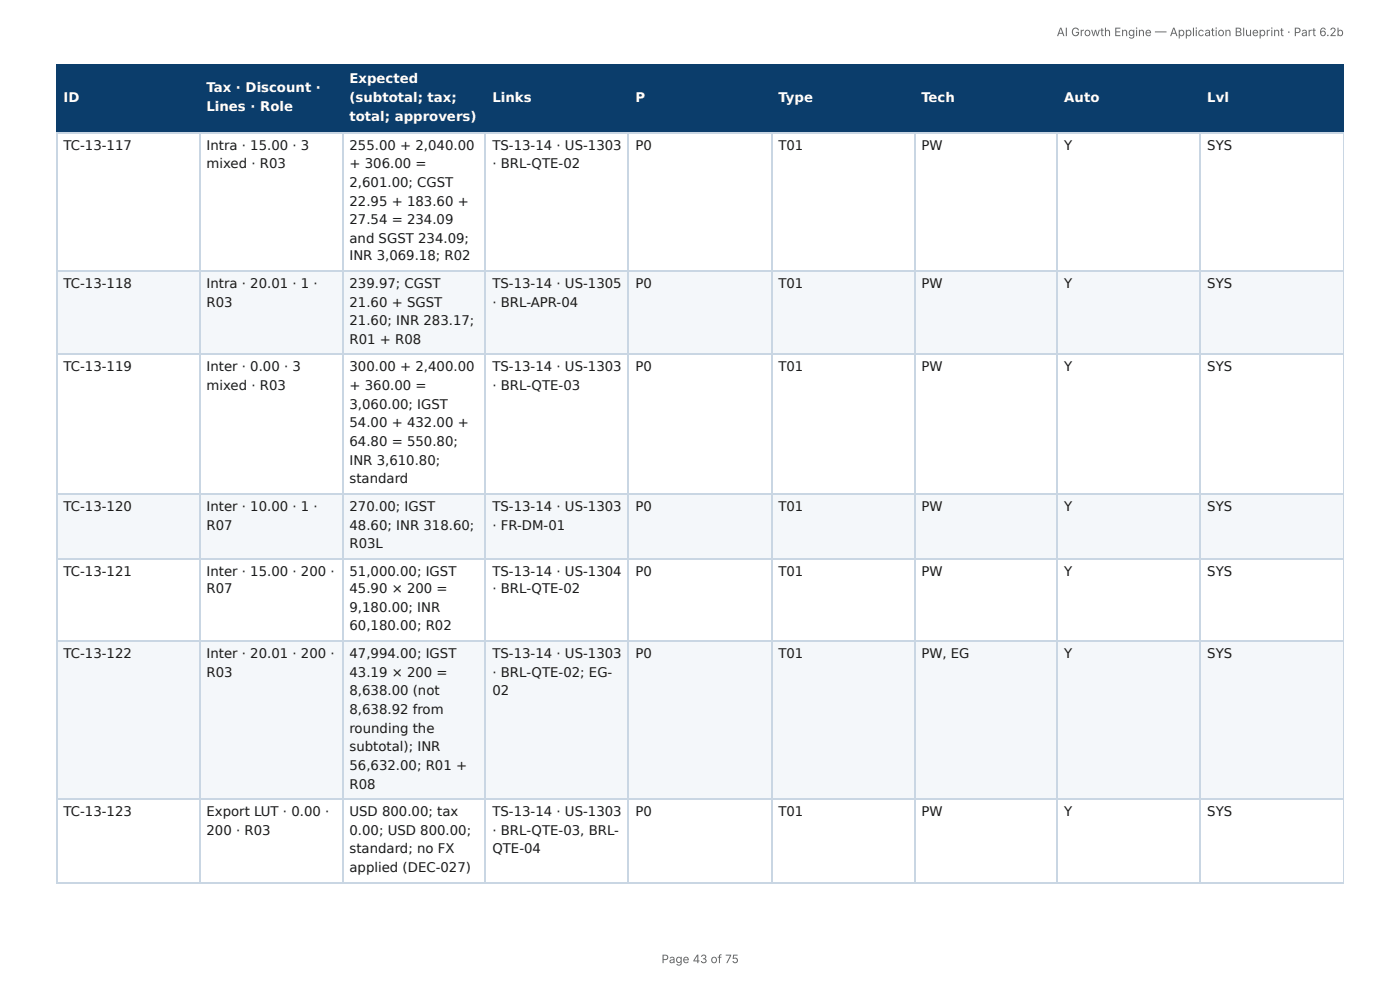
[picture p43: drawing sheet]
<svg xmlns="http://www.w3.org/2000/svg" width="297mm" height="210mm" viewBox="0 0 297 210" stroke-linecap="round" stroke-linejoin="round" font-family="sans-serif">
<defs><g id="words">
<g font-size="2.8" fill="#fff">
<text x="74.2" y="17.7">Expected</text>
<text x="13.5" y="21.7">ID</text>
<text x="43.9" y="19.6">Tax · Discount ·</text>
<text x="43.9" y="23.5">Lines · Role</text>
<text x="74.2" y="21.7">(subtotal; tax;</text>
<text x="104.6" y="21.7">Links</text>
<text x="135" y="21.7">P</text>
<text x="165.3" y="21.7">Type</text>
<text x="195.7" y="21.7">Tech</text>
<text x="226" y="21.7">Auto</text>
<text x="256.4" y="21.7">Lvl</text>
<text x="74.2" y="25.7">total; approvers)</text>
</g>
<g font-size="2.8" fill="#1a1a1a">
<text x="13.5" y="31.8">TC-13-117</text>
<text x="43.9" y="31.8">Intra · 15.00 · 3</text>
<text x="43.9" y="35.7">mixed · R03</text>
<text x="74.2" y="31.8">255.00 + 2,040.00</text>
<text x="74.2" y="35.7">+ 306.00 =</text>
<text x="104.6" y="31.8">TS-13-14 · US-1303</text>
<text x="104.6" y="35.7">· BRL-QTE-02</text>
<text x="135" y="31.8">P0</text>
<text x="165.3" y="31.8">T01</text>
<text x="195.7" y="31.8">PW</text>
<text x="226" y="31.8">Y</text>
<text x="256.4" y="31.8">SYS</text>
<text x="74.2" y="39.7">2,601.00; CGST</text>
<text x="74.2" y="43.7">22.95 + 183.60 +</text>
<text x="74.2" y="47.6">27.54 = 234.09</text>
<text x="74.2" y="51.6">and SGST 234.09;</text>
<text x="74.2" y="55.3">INR 3,069.18; R02</text>
<text x="13.5" y="61.1">TC-13-118</text>
<text x="43.9" y="61.1">Intra · 20.01 · 1 ·</text>
<text x="43.9" y="65.1">R03</text>
<text x="74.2" y="61.1">239.97; CGST</text>
<text x="74.2" y="65.1">21.60 + SGST</text>
<text x="104.6" y="61.1">TS-13-14 · US-1305</text>
<text x="104.6" y="65.1">· BRL-APR-04</text>
<text x="135" y="61.1">P0</text>
<text x="165.3" y="61.1">T01</text>
<text x="195.7" y="61.1">PW</text>
<text x="226" y="61.1">Y</text>
<text x="256.4" y="61.1">SYS</text>
<text x="74.2" y="69.1">21.60; INR 283.17;</text>
<text x="74.2" y="73">R01 + R08</text>
<text x="13.5" y="78.8">TC-13-119</text>
<text x="43.9" y="78.8">Inter · 0.00 · 3</text>
<text x="43.9" y="82.8">mixed · R03</text>
<text x="74.2" y="78.8">300.00 + 2,400.00</text>
<text x="74.2" y="82.8">+ 360.00 =</text>
<text x="104.6" y="78.8">TS-13-14 · US-1303</text>
<text x="104.6" y="82.8">· BRL-QTE-03</text>
<text x="135" y="78.8">P0</text>
<text x="165.3" y="78.8">T01</text>
<text x="195.7" y="78.8">PW</text>
<text x="226" y="78.8">Y</text>
<text x="256.4" y="78.8">SYS</text>
<text x="74.2" y="86.8">3,060.00; IGST</text>
<text x="74.2" y="90.8">54.00 + 432.00 +</text>
<text x="74.2" y="94.7">64.80 = 550.80;</text>
<text x="74.2" y="98.7">INR 3,610.80;</text>
<text x="74.2" y="102.7">standard</text>
<text x="13.5" y="108.5">TC-13-120</text>
<text x="43.9" y="108.5">Inter · 10.00 · 1 ·</text>
<text x="43.9" y="112.4">R07</text>
<text x="74.2" y="108.5">270.00; IGST</text>
<text x="74.2" y="112.4">48.60; INR 318.60;</text>
<text x="104.6" y="108.5">TS-13-14 · US-1303</text>
<text x="104.6" y="112.4">· FR-DM-01</text>
<text x="135" y="108.5">P0</text>
<text x="165.3" y="108.5">T01</text>
<text x="195.7" y="108.5">PW</text>
<text x="226" y="108.5">Y</text>
<text x="256.4" y="108.5">SYS</text>
<text x="74.2" y="116.4">R03L</text>
<text x="13.5" y="122.2">TC-13-121</text>
<text x="43.9" y="122.2">Inter · 15.00 · 200 ·</text>
<text x="43.9" y="125.9">R07</text>
<text x="74.2" y="122.2">51,000.00; IGST</text>
<text x="74.2" y="125.9">45.90 × 200 =</text>
<text x="104.6" y="122.2">TS-13-14 · US-1304</text>
<text x="104.6" y="125.9">· BRL-QTE-02</text>
<text x="135" y="122.2">P0</text>
<text x="165.3" y="122.2">T01</text>
<text x="195.7" y="122.2">PW</text>
<text x="226" y="122.2">Y</text>
<text x="256.4" y="122.2">SYS</text>
<text x="74.2" y="129.9">9,180.00; INR</text>
<text x="74.2" y="133.9">60,180.00; R02</text>
<text x="13.5" y="139.7">TC-13-122</text>
<text x="43.9" y="139.7">Inter · 20.01 · 200 ·</text>
<text x="43.9" y="143.7">R03</text>
<text x="74.2" y="139.7">47,994.00; IGST</text>
<text x="74.2" y="143.7">43.19 × 200 =</text>
<text x="104.6" y="139.7">TS-13-14 · US-1303</text>
<text x="104.6" y="143.7">· BRL-QTE-02; EG-</text>
<text x="135" y="139.7">P0</text>
<text x="165.3" y="139.7">T01</text>
<text x="195.7" y="139.7">PW, EG</text>
<text x="226" y="139.7">Y</text>
<text x="256.4" y="139.7">SYS</text>
<text x="74.2" y="147.6">8,638.00 (not</text>
<text x="104.6" y="147.6">02</text>
<text x="74.2" y="151.6">8,638.92 from</text>
<text x="74.2" y="155.6">rounding the</text>
<text x="74.2" y="159.5">subtotal); INR</text>
<text x="74.2" y="163.5">56,632.00; R01 +</text>
<text x="74.2" y="167.5">R08</text>
<text x="13.5" y="173.3">TC-13-123</text>
<text x="43.9" y="173.3">Export LUT · 0.00 ·</text>
<text x="74.2" y="173.3">USD 800.00; tax</text>
<text x="104.6" y="173.3">TS-13-14 · US-1303</text>
<text x="135" y="173.3">P0</text>
<text x="165.3" y="173.3">T01</text>
<text x="195.7" y="173.3">PW</text>
<text x="226" y="173.3">Y</text>
<text x="256.4" y="173.3">SYS</text>
<text x="43.9" y="177.3">200 · R03</text>
<text x="74.2" y="177.3">0.00; USD 800.00;</text>
<text x="104.6" y="177.3">· BRL-QTE-03, BRL-</text>
<text x="74.2" y="181.2">standard; no FX</text>
<text x="74.2" y="185.2">applied (DEC-027)</text>
<text x="104.6" y="181.2">QTE-04</text>
</g>
<g font-size="2.5" fill="#666">
<text x="224.4" y="7.7">AI Growth Engine — Application Blueprint · Part 6.2b</text>
<text x="140.5" y="204.5">Page 43 of 75</text>
</g>
</g></defs>
<g fill="#0b3d6b">
<path d="M12.2 14h30.1v14h-30.1z"/>
<path d="M42.3 14h30.5v14h-30.5z"/>
<path d="M72.8 14h30.4v14h-30.4z"/>
<path d="M103.2 14h30.4v14h-30.4z"/>
<path d="M133.6 14h30.2v14h-30.2z"/>
<path d="M163.8 14h30.4v14h-30.4z"/>
<path d="M194.2 14h30.4v14h-30.4z"/>
<path d="M224.6 14h30.5v14h-30.5z"/>
<path d="M255.1 14h30.3v14h-30.3z"/>
</g>
<g fill="#f4f7fa">
<path d="M12.2 57.7h30.1v17.7h-30.1z"/>
<path d="M42.3 57.7h30.5v17.7h-30.5z"/>
<path d="M72.8 57.7h30.4v17.7h-30.4z"/>
<path d="M103.2 57.7h30.4v17.7h-30.4z"/>
<path d="M133.6 57.7h30.2v17.7h-30.2z"/>
<path d="M163.8 57.7h30.4v17.7h-30.4z"/>
<path d="M194.2 57.7h30.4v17.7h-30.4z"/>
<path d="M224.6 57.7h30.5v17.7h-30.5z"/>
<path d="M255.1 57.7h30.3v17.7h-30.3z"/>
<path d="M12.2 104.8h30.1v13.7h-30.1z"/>
<path d="M42.3 104.8h30.5v13.7h-30.5z"/>
<path d="M72.8 104.8h30.4v13.7h-30.4z"/>
<path d="M103.2 104.8h30.4v13.7h-30.4z"/>
<path d="M133.6 104.8h30.2v13.7h-30.2z"/>
<path d="M163.8 104.8h30.4v13.7h-30.4z"/>
<path d="M194.2 104.8h30.4v13.7h-30.4z"/>
<path d="M224.6 104.8h30.5v13.7h-30.5z"/>
<path d="M255.1 104.8h30.3v13.7h-30.3z"/>
<path d="M12.2 136.3h30.1v33.3h-30.1z"/>
<path d="M42.3 136.3h30.5v33.3h-30.5z"/>
<path d="M72.8 136.3h30.4v33.3h-30.4z"/>
<path d="M103.2 136.3h30.4v33.3h-30.4z"/>
<path d="M133.6 136.3h30.2v33.3h-30.2z"/>
<path d="M163.8 136.3h30.4v33.3h-30.4z"/>
<path d="M194.2 136.3h30.4v33.3h-30.4z"/>
<path d="M224.6 136.3h30.5v33.3h-30.5z"/>
<path d="M255.1 136.3h30.3v33.3h-30.3z"/>
</g>
<path d="M11.9 13.9h273.5M12 13.8v14.5M42.5 13.8v14.5M72.9 13.8v14.5M103.1 13.8v14.5M133.5 13.8v14.5M163.9 13.8v14.5M194.3 13.8v14.5M224.5 13.8v14.5M254.9 13.8v14.5M11.9 28.2h273.5" fill="none" stroke="#0b3d6b" stroke-width=".26"/>
<path d="M285.3 13.8v14.5" fill="none" stroke="#0b3d6b" stroke-width=".21"/>
<g fill="none" stroke="#c9d6e3" stroke-width=".26">
<path d="M11.9 28.2h273.5M12 28.3v159M42.5 28.3v159M72.9 28.3v159M103.1 28.3v159M133.5 28.3v159M163.9 28.3v159M194.3 28.3v159M224.5 28.3v159M254.9 28.3v159M11.9 57.5h273.5M11.9 75.3h273.5"/>
<path d="M11.9 104.9h273.5M11.9 118.7h273.5M11.9 136.1h273.5M11.9 169.7h273.5M11.9 187.5h273.5"/>
</g>
<path d="M285.3 28.3v159" fill="none" stroke="#c9d6e3" stroke-width=".21"/>
<use href="#words"/>
</svg>
